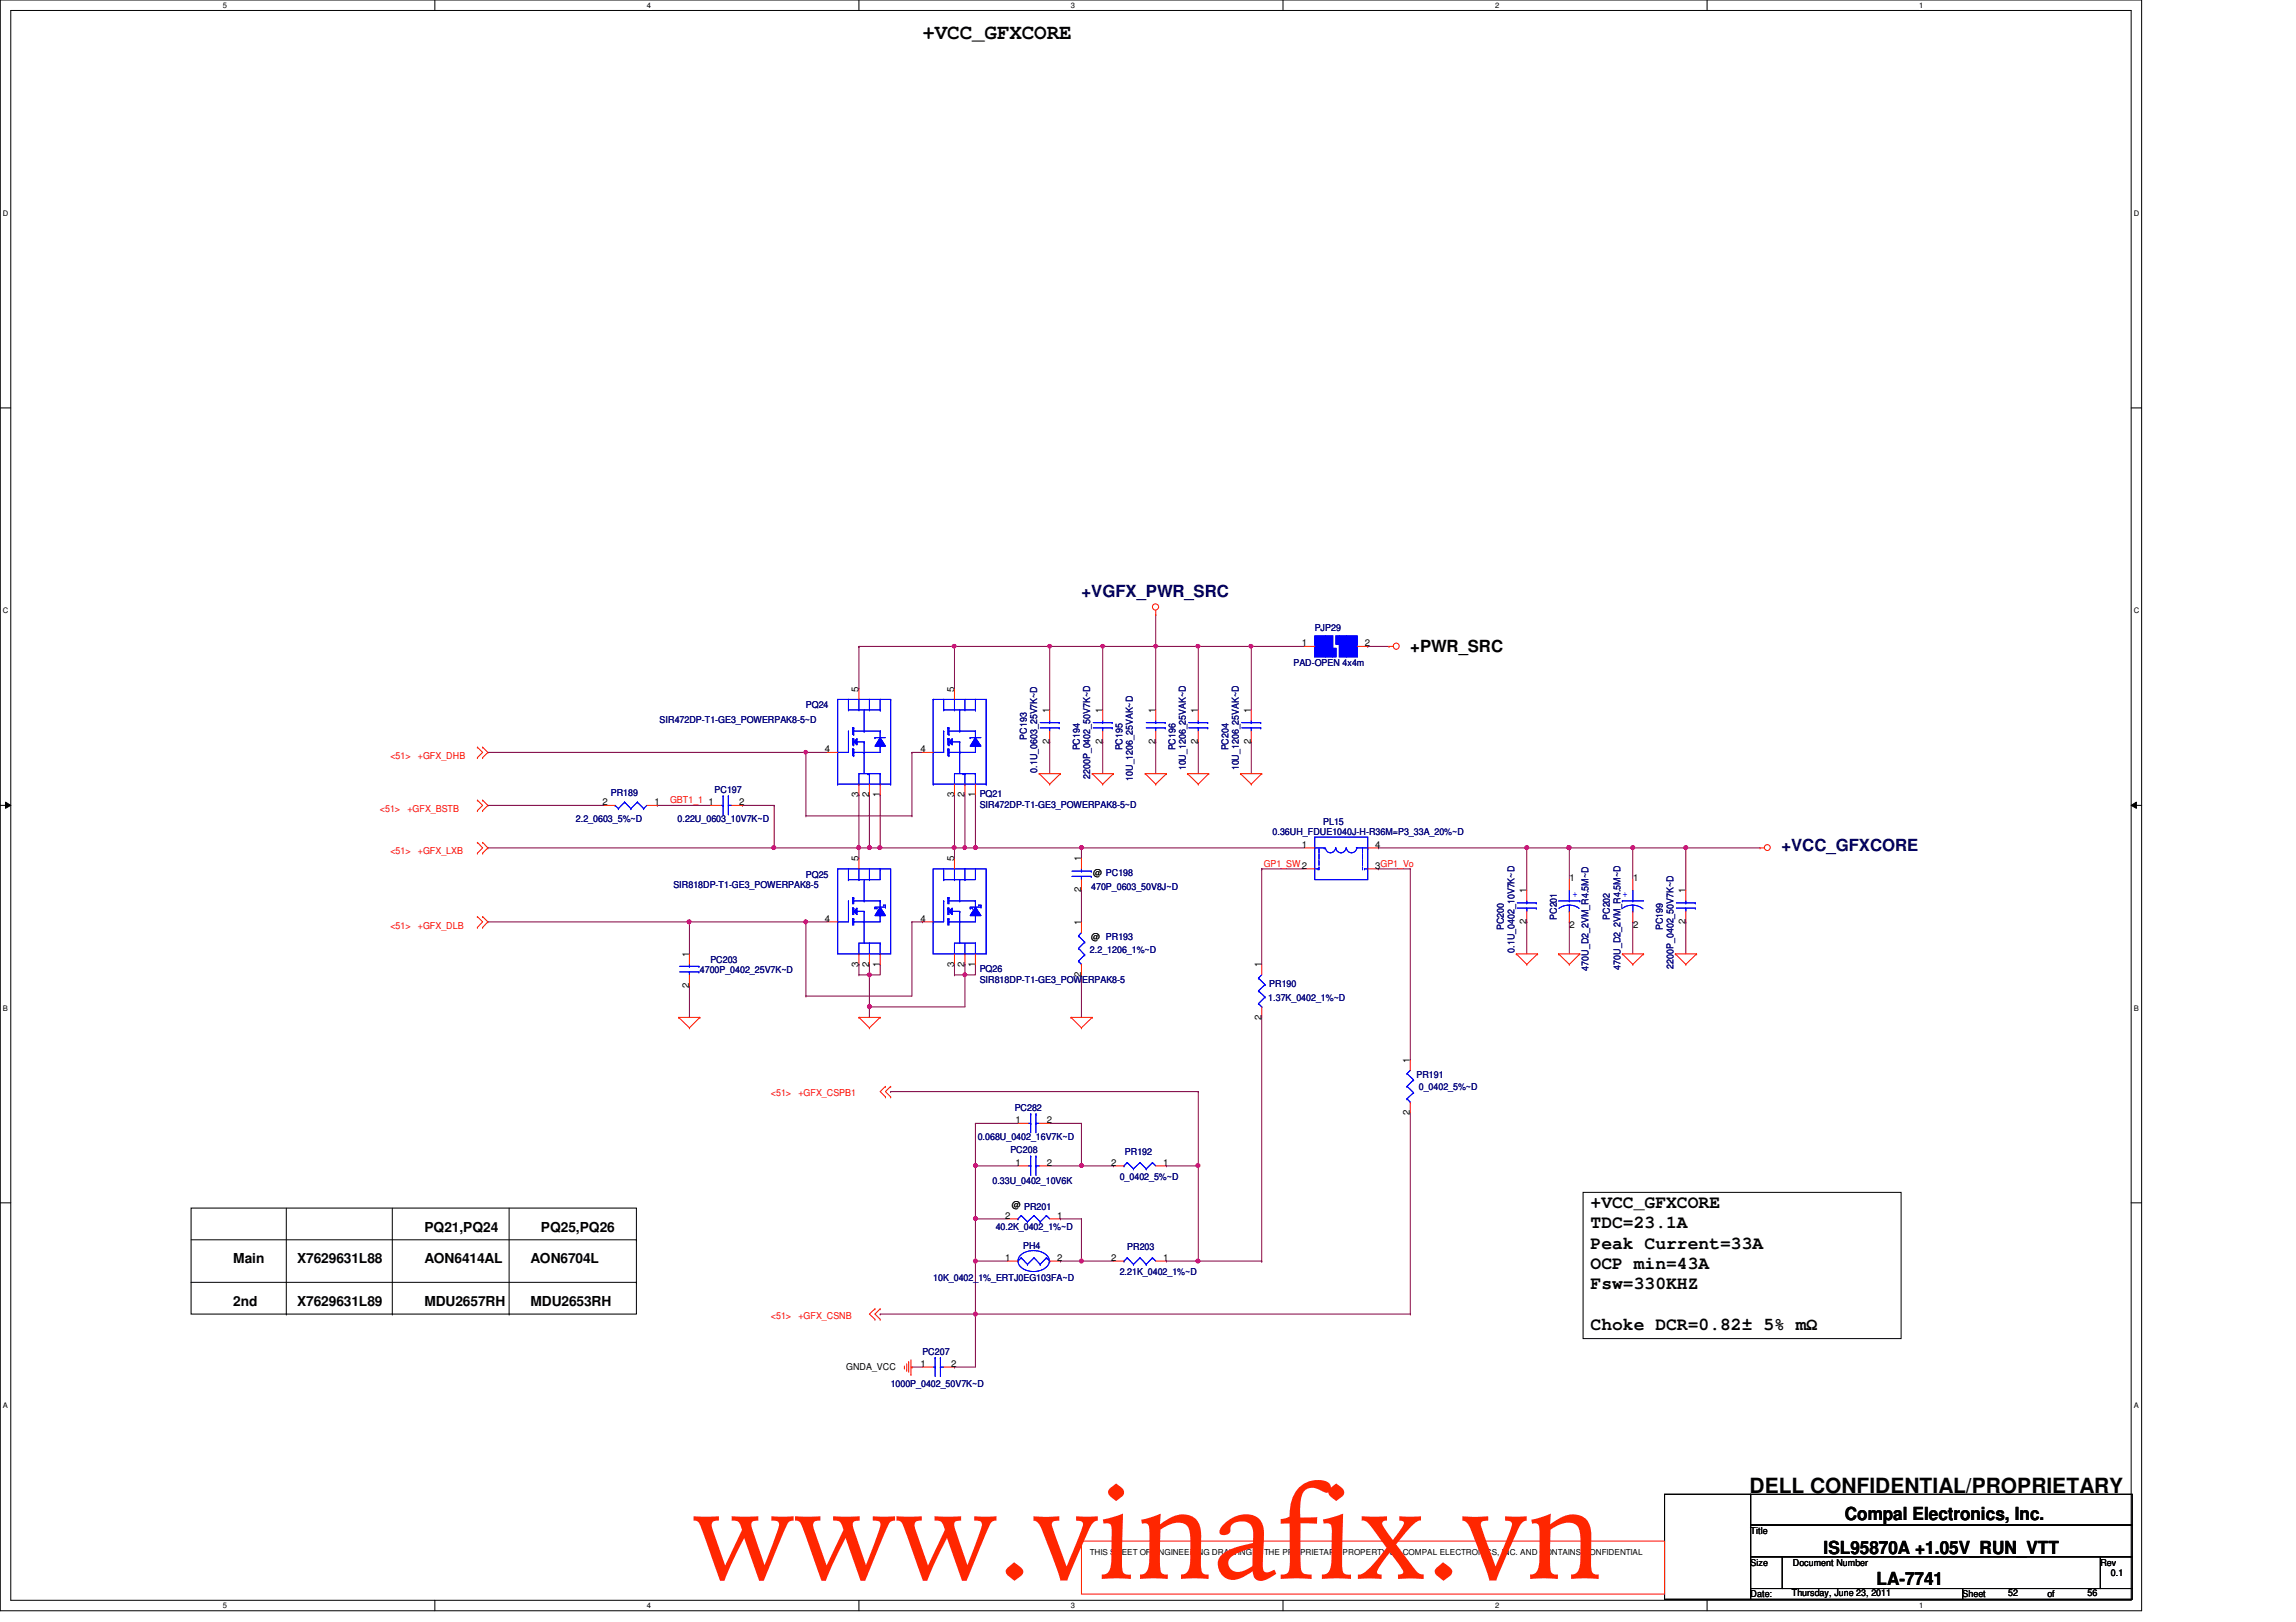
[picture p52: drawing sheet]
<svg xmlns="http://www.w3.org/2000/svg" width="297mm" height="210mm" viewBox="0 0 297 210" stroke-linecap="round" stroke-linejoin="round" font-family="sans-serif">
<defs><g id="words">
<text font-size="16.9" fill="#ff2600" x="89.6" y="204.3">www.vinafix.vn</text>
<g font-size="2.7">
<text x="119.3" y="5">+VCC_GFXCORE</text>
<text x="226.4" y="193.2">DELL CONFIDENTIAL/PROPRIETARY</text>
</g>
<g font-size="2.3">
<text x="205.8" y="156.3">+VCC_GFXCORE</text>
<text x="205.8" y="159">TDC=23.1A</text>
<text x="205.8" y="161.6">Peak Current=33A</text>
<text x="205.8" y="164.2">OCP min=43A</text>
<text x="205.8" y="166.8">Fsw=330KHZ</text>
<text x="205.8" y="172.1">Choke DCR=0.82± 5% mΩ</text>
<text x="238.7" y="196.6">Compal Electronics, Inc.</text>
<text x="235.9" y="201">ISL95870A +1.05V_RUN_VTT</text>
<text x="242.8" y="205.1">LA-7741</text>
</g>
<g font-size="2.2" fill="#000040">
<text x="139.9" y="77.3">+VGFX_PWR_SRC</text>
<text x="230.5" y="110.1">+VCC_GFXCORE</text>
</g>
<text font-size="2.2" x="182.5" y="84.3">+PWR_SRC</text>
<g font-size="1.8">
<text x="54.9" y="159.4">PQ21,PQ24</text>
<text x="70" y="159.4">PQ25,PQ26</text>
<text x="30.2" y="163.5">Main</text>
<text x="38.4" y="163.5">X7629631L88</text>
<text x="54.9" y="163.5">AON6414AL</text>
<text x="68.6" y="163.5">AON6704L</text>
<text x="30.2" y="169">2nd</text>
<text x="38.4" y="169">X7629631L89</text>
<text x="54.9" y="169">MDU2657RH</text>
<text x="68.6" y="169">MDU2653RH</text>
</g>
<g font-size="1.2">
<text x="168.4" y="83.6">1</text>
<text x="176.6" y="83.6">2</text>
<text x="111.1" y="89.5" transform="rotate(-90 111.1 89.5)">5</text>
<text x="123.4" y="89.5" transform="rotate(-90 123.4 89.5)">5</text>
<text x="135.8" y="92.3" transform="rotate(-90 135.8 92.3)">1</text>
<text x="142.6" y="92.3" transform="rotate(-90 142.6 92.3)">1</text>
<text x="149.5" y="92.3" transform="rotate(-90 149.5 92.3)">1</text>
<text x="155" y="92.3" transform="rotate(-90 155 92.3)">1</text>
<text x="161.8" y="92.3" transform="rotate(-90 161.8 92.3)">1</text>
<text x="106.7" y="97.3">4</text>
<text x="119.1" y="97.3">4</text>
<text x="135.8" y="96.3" transform="rotate(-90 135.8 96.3)">2</text>
<text x="142.6" y="96.3" transform="rotate(-90 142.6 96.3)">2</text>
<text x="149.5" y="96.3" transform="rotate(-90 149.5 96.3)">2</text>
<text x="155" y="96.3" transform="rotate(-90 155 96.3)">2</text>
<text x="161.8" y="96.3" transform="rotate(-90 161.8 96.3)">2</text>
<text x="77.9" y="104.2">2</text>
<text x="84.7" y="104.2">1</text>
<text x="91.6" y="104.2">1</text>
<text x="95.6" y="104.2">2</text>
<text x="111.1" y="103.1" transform="rotate(-90 111.1 103.1)">3</text>
<text x="112.4" y="103.1" transform="rotate(-90 112.4 103.1)">2</text>
<text x="113.8" y="103.1" transform="rotate(-90 113.8 103.1)">1</text>
<text x="123.4" y="103.1" transform="rotate(-90 123.4 103.1)">3</text>
<text x="124.8" y="103.1" transform="rotate(-90 124.8 103.1)">2</text>
<text x="126.1" y="103.1" transform="rotate(-90 126.1 103.1)">1</text>
<text x="111.1" y="111.5" transform="rotate(-90 111.1 111.5)">5</text>
<text x="123.4" y="111.5" transform="rotate(-90 123.4 111.5)">5</text>
<text x="139.9" y="111.5" transform="rotate(-90 139.9 111.5)">1</text>
<text x="141.4" y="113.3">@ PC198</text>
<text x="168.4" y="109.7">1</text>
<text x="177.9" y="112.4">3GP1_Vo</text>
<text x="177.9" y="109.7">4</text>
<text x="203.1" y="114">1</text>
<text x="211.3" y="114">1</text>
<text x="106.7" y="119.3">4</text>
<text x="119.1" y="119.3">4</text>
<text x="139.9" y="119.7" transform="rotate(-90 139.9 119.7)">1</text>
<text x="139.9" y="115.5" transform="rotate(-90 139.9 115.5)">2</text>
<text x="197.5" y="119.6" transform="rotate(-90 197.5 119.6)">2</text>
<text x="197.5" y="115.6" transform="rotate(-90 197.5 115.6)">1</text>
<text x="218.1" y="119.6" transform="rotate(-90 218.1 119.6)">2</text>
<text x="218.1" y="115.6" transform="rotate(-90 218.1 115.6)">1</text>
<text x="89.2" y="123.8" transform="rotate(-90 89.2 123.8)">1</text>
<text x="111.1" y="125.1" transform="rotate(-90 111.1 125.1)">3</text>
<text x="112.4" y="125.1" transform="rotate(-90 112.4 125.1)">2</text>
<text x="113.8" y="125.1" transform="rotate(-90 113.8 125.1)">1</text>
<text x="123.4" y="125.1" transform="rotate(-90 123.4 125.1)">3</text>
<text x="124.8" y="125.1" transform="rotate(-90 124.8 125.1)">2</text>
<text x="126.1" y="125.1" transform="rotate(-90 126.1 125.1)">1</text>
<text x="141.2" y="121.7">@ PR193</text>
<text x="163.2" y="125.2" transform="rotate(-90 163.2 125.2)">1</text>
<text x="203.1" y="120.1">2</text>
<text x="211.3" y="120.1">2</text>
<text x="89.2" y="127.8" transform="rotate(-90 89.2 127.8)">2</text>
<text x="139.9" y="126.4" transform="rotate(-90 139.9 126.4)">2</text>
<text x="163.2" y="132" transform="rotate(-90 163.2 132)">2</text>
<text x="182.4" y="137.5" transform="rotate(-90 182.4 137.5)">1</text>
<text x="131.4" y="145.3">1</text>
<text x="135.4" y="145.3">2</text>
<text x="182.4" y="144.3" transform="rotate(-90 182.4 144.3)">2</text>
<text x="131.4" y="150.8">1</text>
<text x="135.4" y="150.8">2</text>
<text x="143.8" y="150.8">2</text>
<text x="150.5" y="150.8">1</text>
<text x="130" y="157.7">2</text>
<text x="130.9" y="156.4">@ PR201</text>
<text x="136.8" y="157.7">1</text>
<text x="130" y="163.2">1</text>
<text x="136.8" y="163.2">2</text>
<text x="143.8" y="163.2">2</text>
<text x="150.5" y="163.2">1</text>
<text x="109.5" y="177.2">GNDA_VCC</text>
<text x="119.1" y="176.9">1</text>
<text x="123.1" y="176.9">2</text>
<text x="226.5" y="198.5">Title</text>
<text x="226.5" y="202.6">Size</text>
<text x="231.9" y="202.6">Document Number</text>
<text x="271.7" y="202.6">Rev</text>
<text x="226.5" y="206.7">Date:</text>
<text x="231.8" y="206.6">Thursday, June 23, 2011</text>
<text x="253.9" y="206.7">Sheet</text>
<text x="259.8" y="206.6">52</text>
<text x="264.9" y="206.7">of</text>
<text x="270.1" y="206.6">56</text>
<text x="273.1" y="204">0.1</text>
</g>
<g font-size="1.2" fill="#000080">
<text x="170.1" y="81.6">PJP29</text>
<text x="167.3" y="86.1">PAD-OPEN 4x4m</text>
<text x="85.3" y="93.6">SIR472DP-T1-GE3_POWERPAK8-5~D</text>
<text x="104.3" y="91.7">PQ24</text>
<text x="132.8" y="95.7" transform="rotate(-90 132.8 95.7)">PC193</text>
<text x="134.2" y="100" transform="rotate(-90 134.2 100)">0.1U_0603_25V7K~D</text>
<text x="139.7" y="97.1" transform="rotate(-90 139.7 97.1)">PC194</text>
<text x="141.1" y="100.8" transform="rotate(-90 141.1 100.8)">2200P_0402_50V7K~D</text>
<text x="145.2" y="97.1" transform="rotate(-90 145.2 97.1)">PC195</text>
<text x="146.6" y="101" transform="rotate(-90 146.6 101)">10U_1206_25VAK~D</text>
<text x="152.1" y="97.1" transform="rotate(-90 152.1 97.1)">PC196</text>
<text x="153.4" y="99.7" transform="rotate(-90 153.4 99.7)">10U_1206_25VAK~D</text>
<text x="158.9" y="97.1" transform="rotate(-90 158.9 97.1)">PC204</text>
<text x="160.3" y="99.7" transform="rotate(-90 160.3 99.7)">10U_1206_25VAK~D</text>
<text x="74.5" y="106.3">2.2_0603_5%~D</text>
<text x="79" y="103">PR189</text>
<text x="87.7" y="106.3">0.22U_0603_10V7K~D</text>
<text x="92.5" y="102.6">PC197</text>
<text x="126.7" y="103.2">PQ21</text>
<text x="126.7" y="104.6">SIR472DP-T1-GE3_POWERPAK8-5~D</text>
<text x="171.2" y="106.7">PL15</text>
<text x="104.3" y="113.6">PQ25</text>
<text x="164.6" y="108.1">0.36UH_FDUE1040J-H-R36M=P3_33A_20%~D</text>
<text x="87.1" y="115">SIR818DP-T1-GE3_POWERPAK8-5</text>
<text x="141.2" y="115.2">470P_0603_50V8J~D</text>
<text x="201.4" y="119" transform="rotate(-90 201.4 119)">PC201</text>
<text x="208.3" y="119" transform="rotate(-90 208.3 119)">PC202</text>
<text x="90.5" y="125.9">4700P_0402_25V7K~D</text>
<text x="91.9" y="124.6">PC203</text>
<text x="126.7" y="125.8">PQ26</text>
<text x="141" y="123.3">2.2_1206_1%~D</text>
<text x="194.6" y="120.4" transform="rotate(-90 194.6 120.4)">PC200</text>
<text x="195.9" y="123.3" transform="rotate(-90 195.9 123.3)">0.1U_0402_10V7K~D</text>
<text x="205.5" y="125.6" transform="rotate(-90 205.5 125.6)">470U_D2_2VM_R4.5M~D</text>
<text x="209.6" y="125.5" transform="rotate(-90 209.6 125.5)">470U_D2_2VM_R4.5M~D</text>
<text x="215.1" y="120.4" transform="rotate(-90 215.1 120.4)">PC199</text>
<text x="216.5" y="125.3" transform="rotate(-90 216.5 125.3)">2200P_0402_50V7K~D</text>
<text x="126.7" y="127.2">SIR818DP-T1-GE3_POWERPAK8-5</text>
<text x="164.1" y="129.5">1.37K_0402_1%~D</text>
<text x="164.2" y="127.7">PR190</text>
<text x="131.3" y="143.8">PC282</text>
<text x="183.3" y="139.5">PR191</text>
<text x="183.6" y="141">0_0402_5%~D</text>
<text x="126.5" y="147.5">0.068U_0402_16V7K~D</text>
<text x="130.7" y="149.3">PC208</text>
<text x="145.5" y="149.5">PR192</text>
<text x="128.4" y="153.2">0.33U_0402_10V6K</text>
<text x="144.9" y="152.7">0_0402_5%~D</text>
<text x="128.8" y="159.1">40.2K_0402_1%~D</text>
<text x="132.4" y="161.6">PH4</text>
<text x="145.8" y="161.8">PR203</text>
<text x="120.7" y="165.7">10K_0402_1%_ERTJ0EG103FA~D</text>
<text x="144.9" y="165">2.21K_0402_1%~D</text>
<text x="115.2" y="179.5">1000P_0402_50V7K~D</text>
<text x="119.3" y="175.3">PC207</text>
</g>
<g font-size="1.2" fill="#f00">
<text x="50.5" y="98.3">&lt;51&gt;</text>
<text x="54.1" y="98.3">+GFX_DHB</text>
<text x="49.1" y="105.1">&lt;51&gt;</text>
<text x="52.7" y="105.1">+GFX_BSTB</text>
<text x="86.7" y="104">GBT1_1</text>
<text x="50.5" y="110.6">&lt;51&gt;</text>
<text x="54.1" y="110.6">+GFX_LXB</text>
<text x="163.5" y="112.2">GP1_SW2</text>
<text x="50.5" y="120.2">&lt;51&gt;</text>
<text x="54.1" y="120.2">+GFX_DLB</text>
<text x="99.7" y="141.9">&lt;51&gt;</text>
<text x="103.3" y="141.9">+GFX_CSPB1</text>
<text x="99.7" y="170.6">&lt;51&gt;</text>
<text x="103.3" y="170.6">+GFX_CSNB</text>
</g>
<g font-size="1.2" fill="#00f">
<text x="203.5" y="116.1">+</text>
<text x="209.9" y="116.1">+</text>
</g>
<text font-size="1.1" x="141" y="201.2">THIS SHEET OF ENGINEERING DRAWING IS THE PROPRIETARY PROPERTY OF COMPAL ELECTRONICS, INC. AND CONTAINS CONFIDENTIAL</text>
<g font-size="1">
<text x="28.8" y="1">5</text>
<text x="83.7" y="1">4</text>
<text x="138.6" y="1">3</text>
<text x="193.4" y="1">2</text>
<text x="248.3" y="1">1</text>
<text x=".4" y="27.9">D</text>
<text x="276.1" y="27.9">D</text>
<text x=".4" y="79.4">C</text>
<text x="276.1" y="79.4">C</text>
<text x=".4" y="130.8">B</text>
<text x="276.1" y="130.8">B</text>
<text x=".4" y="182.2">A</text>
<text x="276.1" y="182.2">A</text>
<text x="28.8" y="208.1">5</text>
<text x="83.7" y="208.1">4</text>
<text x="138.6" y="208.1">3</text>
<text x="193.4" y="208.1">2</text>
<text x="248.3" y="208.1">1</text>
</g>
</g></defs>
<path d="M0 0h277.1v208.4h-277.1zM1.4 1.4h274.3v205.7h-274.3z" fill="none" stroke="#000" stroke-width=".13"/>
<g fill="#fff">
<path d="M28.8 .1h.6v1.1h-.6z"/>
<path d="M28.8 207.2h.6v1.1h-.6z"/>
</g>
<path d="M56.3 0v1.4M56.3 207.1v1.3" fill="none" stroke="#000" stroke-width=".13"/>
<g fill="#fff">
<path d="M83.7 .1h.5v1.1h-.5z"/>
<path d="M83.7 207.2h.5v1.1h-.5z"/>
</g>
<path d="M111.1 0v1.4M111.1 207.1v1.3" fill="none" stroke="#000" stroke-width=".13"/>
<g fill="#fff">
<path d="M138.6 .1h.5v1.1h-.5z"/>
<path d="M138.6 207.2h.5v1.1h-.5z"/>
</g>
<path d="M166 0v1.4M166 207.1v1.3" fill="none" stroke="#000" stroke-width=".13"/>
<g fill="#fff">
<path d="M193.4 .1h.6v1.1h-.6z"/>
<path d="M193.4 207.2h.6v1.1h-.6z"/>
</g>
<path d="M220.8 0v1.4M220.8 207.1v1.3" fill="none" stroke="#000" stroke-width=".13"/>
<g fill="#fff">
<path d="M248.3 .1h.5v1.1h-.5z"/>
<path d="M248.3 207.2h.5v1.1h-.5z"/>
<path d="M.4 27.1h.7v1.1h-.7z"/>
<path d="M276.1 27.1h.7v1.1h-.7z"/>
<path d="M.4 78.5h.7v1.1h-.7z"/>
<path d="M276.1 78.5h.7v1.1h-.7z"/>
</g>
<path d="M0 52.8h1.4M275.7 52.8h1.4" fill="none" stroke="#000" stroke-width=".13"/>
<g fill="#fff">
<path d="M.4 129.9h.6v1.1h-.6z"/>
<path d="M276.1 129.9h.6v1.1h-.6z"/>
</g>
<path d="M0 104.2h1.4M.7 103.8l.7 .4-.7 .4zM275.7 104.2l.7-.4v.8zM275.7 104.2h1.4" fill="none" stroke="#000" stroke-width=".13"/>
<path d="M.7 103.8l.7 .4-.7 .4zM275.7 104.2l.7-.4v.8z" fill="#000"/>
<g fill="#fff">
<path d="M.4 181.4h.6v1.1h-.6z"/>
<path d="M276.1 181.4h.6v1.1h-.6z"/>
</g>
<path d="M0 155.7h1.4M275.7 155.7h1.4" fill="none" stroke="#000" stroke-width=".13"/>
<path d="M100.2 109.7h.1M100.2 109.7h10.9M112.5 130.3h.1M112.5 130.3h12.3" fill="none" stroke="#800040" stroke-width=".13"/>
<path d="M110.9 109.5l.2-.1 .2 .1v.4h-.2h-.2z" fill-rule="evenodd" fill="#f0f"/>
<path d="M110.9 109.5l.2-.1 .2 .1v.4h-.2h-.2z" fill="none" stroke="#f0f" stroke-width=".13"/>
<circle cx="100.1" cy="109.7" r=".26" fill="#f0f"/>
<circle cx="100.1" cy="109.7" r=".26" fill="none" stroke="#f0f" stroke-width=".13"/>
<g fill="none" stroke="#800040" stroke-width=".13">
<path d="M111.1 83.7h.1M111.1 83.7v5.5M63.1 104.2h.1M63.1 109.7h.1M63.1 104.2h15.1M96.1 104.2h.1M96.1 104.2h4.1M100.2 104.2h.1M100.2 104.2v5.5h-37.1M104.3 119.3h.1M104.3 119.3h2.7M111.1 109.7h.1"/>
<path d="M111.1 109.7v1.4M118 119.3h.1M118 119.3v9.6M123.5 109.7h.1M123.5 109.7v1.4"/>
</g>
<path d="M104.1 119.1l.1-.1 .2 .2v.3h-.2h-.1z" fill-rule="evenodd" fill="#f0f"/>
<path d="M104.1 119.1l.1-.1 .2 .2v.3h-.2h-.1z" fill="none" stroke="#f0f" stroke-width=".13"/>
<path d="M113.9 109.7h.1M113.9 109.7h9.6M139.9 109.7h.1M139.9 109.7v1.4M111.1 124.8h.1M111.1 124.8v1.4M112.5 124.8h.1M112.5 124.8v1.4M113.9 124.8h.1M113.9 124.8v1.4" fill="none" stroke="#800040" stroke-width=".13"/>
<circle cx="113.8" cy="109.7" r=".26" fill="#f0f"/>
<circle cx="113.8" cy="109.7" r=".26" fill="none" stroke="#f0f" stroke-width=".13"/>
<path d="M112.5 126.2h.1M112.5 126.2h1.4" fill="none" stroke="#800040" stroke-width=".13"/>
<circle cx="112.5" cy="126.2" r=".26" fill="#f0f"/>
<circle cx="112.5" cy="126.2" r=".26" fill="none" stroke="#f0f" stroke-width=".13"/>
<path d="M111.1 102.9h.1M111.1 102.9v6.8M112.5 102.9h.1M112.5 102.9v6.8M111.1 126.2h.1M111.1 126.2h1.4M112.5 130.3h.1M112.5 130.3v1.4M123.5 124.8h.1M123.5 124.8v1.4M124.8 124.8h.1M124.8 124.8v1.4" fill="none" stroke="#800040" stroke-width=".13"/>
<circle cx="112.5" cy="130.3" r=".26" fill="#f0f"/>
<circle cx="112.5" cy="130.3" r=".26" fill="none" stroke="#f0f" stroke-width=".13"/>
<path d="M112.5 109.7h.1M112.5 109.7h1.4M126.2 124.8h.1M126.2 124.8v1.4" fill="none" stroke="#800040" stroke-width=".13"/>
<circle cx="112.5" cy="109.7" r=".26" fill="#f0f"/>
<circle cx="112.5" cy="109.7" r=".26" fill="none" stroke="#f0f" stroke-width=".13"/>
<path d="M124.8 126.2h.1M124.8 126.2v4.1" fill="none" stroke="#800040" stroke-width=".13"/>
<path d="M124.6 126l.2-.1 .2 .1v.3l-.2 .1-.2-.1z" fill-rule="evenodd" fill="#f0f"/>
<path d="M124.6 126l.2-.1 .2 .1v.3l-.2 .1-.2-.1z" fill="none" stroke="#f0f" stroke-width=".13"/>
<path d="M123.5 83.7h.1M123.5 83.7h12.3M113.9 102.9h.1M113.9 102.9v6.8M124.8 126.2h.1M124.8 126.2h1.4" fill="none" stroke="#800040" stroke-width=".13"/>
<circle cx="123.4" cy="83.6" r=".25" fill="#f0f"/>
<circle cx="123.4" cy="83.6" r=".25" fill="none" stroke="#f0f" stroke-width=".13"/>
<path d="M135.8 96h.1M135.8 83.7h.1M135.8 83.7v8.2M135.8 96v4.1M135.8 83.7h6.9M142.7 96h.1M142.7 96v4.1M149.5 96h.1M149.5 96v4.1" fill="none" stroke="#800040" stroke-width=".13"/>
<circle cx="135.8" cy="83.6" r=".25" fill="#f0f"/>
<circle cx="135.8" cy="83.6" r=".25" fill="none" stroke="#f0f" stroke-width=".13"/>
<path d="M142.7 83.7h.1M142.7 83.7v8.2" fill="none" stroke="#800040" stroke-width=".13"/>
<circle cx="142.7" cy="83.6" r=".25" fill="#f0f"/>
<circle cx="142.7" cy="83.6" r=".25" fill="none" stroke="#f0f" stroke-width=".13"/>
<path d="M149.5 83.7h.1M149.5 83.7v8.2" fill="none" stroke="#800040" stroke-width=".13"/>
<circle cx="149.5" cy="83.6" r=".25" fill="#f0f"/>
<circle cx="149.5" cy="83.6" r=".25" fill="none" stroke="#f0f" stroke-width=".13"/>
<g fill="none" stroke="#800040" stroke-width=".13">
<path d="M142.7 83.7h.1M142.7 83.7h12.3M149.5 83.7h.1M155 96h.1M155 83.7h.1M155 83.7v8.2M155 96v4.1M85 104.2h.1M85 104.2h6.9M111.1 109.7h.1M111.1 109.7h1.4M163.2 112.4h.1"/>
<path d="M163.2 112.4h5.5M178.3 112.4h.1M178.3 112.4h4.2"/>
</g>
<path d="M110.9 109.5l.2-.1 .2 .1v.4h-.2h-.2z" fill-rule="evenodd" fill="#f0f"/>
<path d="M110.9 109.5l.2-.1 .2 .1v.4h-.2h-.2z" fill="none" stroke="#f0f" stroke-width=".13"/>
<path d="M126.2 109.7h.1M126.2 109.7h13.7M139.9 115.2h.1M139.9 115.2v4.1M123.5 126.2h.1M123.5 126.2h1.3M139.9 126.2h.1M139.9 126.2v5.5" fill="none" stroke="#800040" stroke-width=".13"/>
<circle cx="139.9" cy="109.7" r=".26" fill="#f0f"/>
<circle cx="139.9" cy="109.7" r=".26" fill="none" stroke="#f0f" stroke-width=".13"/>
<circle cx="126.2" cy="109.7" r=".26" fill="#f0f"/>
<circle cx="126.2" cy="109.7" r=".26" fill="none" stroke="#f0f" stroke-width=".13"/>
<path d="M104.3 97.4h.1M104.3 97.4h2.7M89.2 119.3h.1M89.2 119.3h15.1M104.3 119.3h.1M104.3 119.3v9.6M104.3 128.9h.1M104.3 128.9h13.7" fill="none" stroke="#800040" stroke-width=".13"/>
<circle cx="89.1" cy="119.3" r=".26" fill="#f0f"/>
<circle cx="89.1" cy="119.3" r=".26" fill="none" stroke="#f0f" stroke-width=".13"/>
<g fill="none" stroke="#800040" stroke-width=".13">
<path d="M149.5 79.5h.1M149.5 79.5v4.2M161.9 83.7h.1M161.9 83.7h6.8M176.9 83.7h.1M176.9 83.7h2.8M63.1 119.3h.1M63.1 119.3h26.1M89.2 119.3h.1M89.2 119.3v4.1M163.2 112.4h.1M163.2 112.4v12.4"/>
<path d="M182.5 112.4h.1M182.5 112.4v24.8M89.2 127.6h.1M89.2 127.6v4.1"/>
</g>
<circle cx="161.8" cy="83.6" r=".25" fill="#f0f"/>
<circle cx="161.8" cy="83.6" r=".25" fill="none" stroke="#f0f" stroke-width=".13"/>
<path d="M197.5 109.7h.1M197.5 109.7v5.5M197.5 109.7h5.5M211.2 109.7h.1M211.2 109.7v4.1" fill="none" stroke="#800040" stroke-width=".13"/>
<circle cx="203" cy="109.7" r=".26" fill="#f0f"/>
<circle cx="203" cy="109.7" r=".26" fill="none" stroke="#f0f" stroke-width=".13"/>
<circle cx="197.5" cy="109.7" r=".26" fill="#f0f"/>
<circle cx="197.5" cy="109.7" r=".26" fill="none" stroke="#f0f" stroke-width=".13"/>
<path d="M203 109.7h.1M203 109.7v4.1M203 109.7h8.2" fill="none" stroke="#800040" stroke-width=".13"/>
<circle cx="203" cy="109.7" r=".26" fill="#f0f"/>
<circle cx="203" cy="109.7" r=".26" fill="none" stroke="#f0f" stroke-width=".13"/>
<path d="M197.5 119.3h.1M197.5 119.3v4.1M211.2 119.3h.1M211.2 109.7h.1M211.2 119.3v4.1M211.2 109.7h16.5M218.1 109.7h.1M218.1 119.3h.1M218.1 119.3v4.1" fill="none" stroke="#800040" stroke-width=".13"/>
<circle cx="211.2" cy="109.7" r=".26" fill="#f0f"/>
<circle cx="211.2" cy="109.7" r=".26" fill="none" stroke="#f0f" stroke-width=".13"/>
<path d="M218.1 109.7h.1M218.1 109.7v5.5" fill="none" stroke="#800040" stroke-width=".13"/>
<circle cx="218.1" cy="109.7" r=".26" fill="#f0f"/>
<circle cx="218.1" cy="109.7" r=".26" fill="none" stroke="#f0f" stroke-width=".13"/>
<path d="M203 119.3h.1M203 119.3v4.1M126.2 163.2h.1M126.2 163.2v6.9" fill="none" stroke="#800040" stroke-width=".13"/>
<circle cx="126.2" cy="170.1" r=".26" fill="#f0f"/>
<circle cx="126.2" cy="170.1" r=".26" fill="none" stroke="#f0f" stroke-width=".13"/>
<circle cx="126.2" cy="163.2" r=".26" fill="#f0f"/>
<circle cx="126.2" cy="163.2" r=".26" fill="none" stroke="#f0f" stroke-width=".13"/>
<path d="M137.2 157.7h.1M137.2 157.7h2.7M139.9 157.7h.1M139.9 157.7v5.5" fill="none" stroke="#800040" stroke-width=".13"/>
<circle cx="139.9" cy="163.2" r=".26" fill="#f0f"/>
<circle cx="139.9" cy="163.2" r=".26" fill="none" stroke="#f0f" stroke-width=".13"/>
<path d="M155 150.9h.1M155 150.9v12.3" fill="none" stroke="#800040" stroke-width=".13"/>
<circle cx="155" cy="163.2" r=".26" fill="#f0f"/>
<circle cx="155" cy="163.2" r=".26" fill="none" stroke="#f0f" stroke-width=".13"/>
<circle cx="155" cy="150.8" r=".26" fill="#f0f"/>
<circle cx="155" cy="150.8" r=".26" fill="none" stroke="#f0f" stroke-width=".13"/>
<path d="M126.2 150.9h.1M126.2 157.7h.1M126.2 150.9h5.5M126.2 157.7h4.1M126.2 150.9v6.8M137.2 163.2h.1M137.2 163.2h6.9M139.9 163.2h.1M150.9 163.2h.1M150.9 163.2h4.1" fill="none" stroke="#800040" stroke-width=".13"/>
<circle cx="126.2" cy="150.8" r=".26" fill="#f0f"/>
<circle cx="126.2" cy="150.8" r=".26" fill="none" stroke="#f0f" stroke-width=".13"/>
<g fill="none" stroke="#800040" stroke-width=".13">
<path d="M111.1 83.7h.1M111.1 83.7h12.4M123.5 83.7h.1M123.5 83.7v5.5M123.5 109.7h.1M123.5 102.9v6.8M124.8 109.7h.1M124.8 109.7h1.4M124.8 102.9v6.8M126.2 109.7h.1M126.2 102.9v6.8M139.9 109.7h.1"/>
<path d="M139.9 109.7h28.8M178.3 109.7h.1M178.3 109.7h19.2M115.2 141.3h.1M115.2 141.3h39.8"/>
</g>
<path d="M124.6 109.5l.2-.1 .2 .1v.4h-.2h-.2z" fill-rule="evenodd" fill="#f0f"/>
<path d="M124.6 109.5l.2-.1 .2 .1v.4h-.2h-.2z" fill="none" stroke="#f0f" stroke-width=".13"/>
<path d="M123.5 109.7h.1M123.5 109.7h1.3" fill="none" stroke="#800040" stroke-width=".13"/>
<circle cx="123.4" cy="109.7" r=".26" fill="#f0f"/>
<circle cx="123.4" cy="109.7" r=".26" fill="none" stroke="#f0f" stroke-width=".13"/>
<path d="M104.3 97.4h.1M104.3 97.4v8.2M118 97.4h.1M118 97.4h1.3M118 97.4v8.2M104.3 105.6h.1M104.3 105.6h13.7M118 105.6h.1" fill="none" stroke="#800040" stroke-width=".13"/>
<path d="M104.1 97.2h.3l.1 .1-.1 .2-.2 .1-.1-.1z" fill-rule="evenodd" fill="#f0f"/>
<path d="M104.1 97.2h.3l.1 .1-.1 .2-.2 .1-.1-.1z" fill="none" stroke="#f0f" stroke-width=".13"/>
<path d="M63.1 97.4h.1M63.1 97.4h41.2M163.2 131.7v31.5M135.8 150.9h4.1M139.9 150.9h.1M163.2 163.2h.1" fill="none" stroke="#800040" stroke-width=".13"/>
<circle cx="139.9" cy="150.8" r=".26" fill="#f0f"/>
<circle cx="139.9" cy="150.8" r=".26" fill="none" stroke="#f0f" stroke-width=".13"/>
<g fill="none" stroke="#800040" stroke-width=".13">
<path d="M126.2 157.7h.1M126.2 157.7v5.5M150.9 150.9h.1M150.9 150.9h4.1M182.5 144v26.1M113.9 170.1h.1M113.9 170.1h68.6M126.2 170.1h.1M126.2 163.2h.1M126.2 163.2h4.1M155 163.2h8.2M163.2 163.2h.1"/>
<path d="M182.5 170.1h.1"/>
</g>
<circle cx="126.2" cy="157.7" r=".26" fill="#f0f"/>
<circle cx="126.2" cy="157.7" r=".26" fill="none" stroke="#f0f" stroke-width=".13"/>
<g fill="none" stroke="#800040" stroke-width=".13">
<path d="M155 83.7h.1M155 83.7h6.9M161.9 96h.1M161.9 83.7h.1M161.9 83.7v8.2M161.9 96v4.1M155 141.3h.1M155 141.3v9.6M118 176.9h.1M118 176.9h1.3M123.5 176.9h.1M126.2 170.1h.1"/>
<path d="M126.2 170.1v6.8h-2.7"/>
</g>
<circle cx="155" cy="83.6" r=".25" fill="#f0f"/>
<circle cx="155" cy="83.6" r=".25" fill="none" stroke="#f0f" stroke-width=".13"/>
<g fill="none" stroke="#800040" stroke-width=".13">
<path d="M118 119.3h1.3M119.3 119.3h.1M112.5 126.2h.1M112.5 126.2v4.1M126.2 145.4h.1M126.2 150.9h.1M126.2 145.4h5.5M126.2 145.4v5.5M135.8 145.4h4.1M139.9 145.4h.1M139.9 150.9h.1M139.9 145.4v5.5"/>
<path d="M139.9 150.9h4.2M144.1 150.9h.1"/>
</g>
<g fill="none" stroke="#f00" stroke-width=".13">
<path d="M149.5 79.5h.1M149.5 79v.5M61.8 96.7h.1M61.8 98h.1M61.8 96.7l.6 .7-.6 .6M62.4 98h.1M62.4 96.7h.1M62.4 96.7l.7 .7-.7 .6M179.7 83.7h.1M179.7 83.7h.6M61.8 103.5h.1M61.8 104.9h.1"/>
<path d="M61.8 109h.1M61.8 110.4h.1M61.8 118.6h.1M61.8 103.5l.6 .7-.6 .7M61.8 109l.6 .7-.6 .7M61.8 118.6l.6 .7-.6 .7M62.4 104.9h.1M62.4 103.5h.1M62.4 110.4h.1M62.4 109h.1M62.4 118.6h.1M62.4 103.5l.7 .7-.7 .7"/>
<path d="M62.4 109l.7 .7-.7 .7M62.4 118.6l.7 .7-.7 .7M134.4 100.1h.1M134.4 100.1h2.8M134.4 100.1l1.4 1.4M135.8 101.5h.1M137.2 100.1h.1M137.2 100.1l-1.4 1.4M141.3 100.1h.1M141.3 100.1h2.8M141.3 100.1l1.4 1.4M142.7 101.5h.1"/>
<path d="M144.1 100.1h.1M144.1 100.1l-1.4 1.4M148.2 100.1h.1M148.2 100.1h2.7M148.2 100.1l1.3 1.4M149.5 101.5h.1M150.9 100.1h.1M150.9 100.1l-1.4 1.4M153.6 100.1h.1M153.6 100.1h2.8M153.6 100.1l1.4 1.4M155 101.5h.1"/>
<path d="M156.4 100.1h.1M156.4 100.1l-1.4 1.4M160.5 100.1h.1M160.5 100.1h2.7M160.5 100.1l1.4 1.4M161.9 101.5h.1M163.2 100.1h.1M163.2 100.1l-1.3 1.4M168.7 109.7h1.4M168.7 112.4h1.4M176.9 109.7h1.4M176.9 112.4h1.4"/>
<path d="M227.7 109.7h.1M227.7 109.7h.6M61.8 120h.1M62.4 120h.1M87.8 131.7h.1M87.8 131.7h2.7M87.8 131.7l1.4 1.3M89.2 133h.1M90.5 131.7h.1M90.5 131.7l-1.3 1.3M111.1 131.7h.1M111.1 131.7h2.8"/>
<path d="M111.1 131.7l1.4 1.3M112.5 133h.1M113.9 131.7h.1M113.9 131.7l-1.4 1.3M138.6 131.7h.1M138.6 131.7h2.7M138.6 131.7l1.3 1.3M139.9 133h.1M141.3 131.7h.1M141.3 131.7l-1.4 1.3M196.2 123.4h.1M196.2 123.4h2.7"/>
<path d="M196.2 123.4l1.3 1.4M197.5 124.8h.1M198.9 123.4h.1M198.9 123.4l-1.4 1.4M201.6 123.4h.1M201.6 123.4h2.8M201.6 123.4l1.4 1.4M203 124.8h.1M204.4 123.4h.1M204.4 123.4l-1.4 1.4M209.9 123.4h.1M209.9 123.4h2.7"/>
<path d="M209.9 123.4l1.3 1.4M211.2 124.8h.1M212.6 123.4h.1M212.6 123.4l-1.4 1.4M216.7 123.4h.1M216.7 123.4h2.8M216.7 123.4l1.4 1.4M218.1 124.8h.1M219.5 123.4h.1M219.5 123.4l-1.4 1.4M114.6 140.6h.1M114.6 141.9h.1"/>
<path d="M114.6 140.6l-.7 .7 .7 .6M115.2 140.6h.1M115.2 141.9h.1M115.2 140.6l-.6 .7 .6 .6M113.2 169.4h.1M113.2 170.7h.1M113.2 169.4l-.7 .7 .7 .6M113.9 169.4h.1M113.9 170.7h.1M113.9 169.4l-.7 .7 .7 .6M117 177h.1M117 176.8v.2"/>
<path d="M117.3 177.3h.1M117.3 176.5v.8M117.6 176.2h.1M117.6 176.2v1.4M117.9 177.9h.1M117.9 176v1.9M117.9 176.9h.1M118 176.9h.1M139.9 199.4h75.4v6.9h-75.4z"/>
<circle cx="149.5" cy="78.5" r=".4"/>
<circle cx="180.6" cy="83.6" r=".39"/>
<circle cx="228.6" cy="109.7" r=".38"/>
</g>
<g fill="none" stroke="#000" stroke-width=".13">
<path d="M24.7 156.3h57.6v13.8h-57.6zM37 156.3v13.8M50.8 156.3v13.8M65.9 156.3v13.8M204.8 154.3h41.2v18.9h-41.2zM24.7 165.9h57.6M24.7 160.4h57.6M37 170.1h.1M50.8 170.1h.1M65.9 170.1h.1M82.3 165.9h.1M82.3 160.4h.1"/>
<path d="M215.3 193.4h11.2v13.6h-11.2zM226.5 193.4h49.3v4h-49.3zM226.5 197.4h49.3v4.1h-49.3zM226.5 201.5h4.1v4.1h-4.1zM226.5 205.6h27.4v1.4h-27.4zM230.6 201.5h41.1v4.1h-41.1zM253.9 205.6h21.9v1.4h-21.9zM271.7 201.5h4.1v4.1h-4.1z"/>
</g>
<g fill="none" stroke="#00f" stroke-width=".13">
<path d="M170.1 108.3h6.8v5.5h-6.8zM170.1 109.7h1.2M170.2 112.4h.3M170.5 112.4h.1M170.6 110.3h.1M170.6 112.4h.1M170.6 111.1h.1M170.6 111.9h.1M170.6 109.7v.6M170.6 110.5v.6M170.6 111.3v.6M170.6 112.2v.2"/>
<path d="M171.3 109.7h.1M172.8 109.7a.66 .66 0 0 1-.6 .7 .66 .66 0 0 1-.7-.7M174.2 109.7a.66 .66 0 0 1-.7 .7 .66 .66 0 0 1-.7-.7M175.5 109.7h1.4M175.6 109.7a.68 .68 0 0 1-.7 .7 .68 .68 0 0 1-.7-.7M176.3 110.3h.1M176.3 111.1h.1M176.3 112.4h.1M176.3 111.9h.1M176.3 109.7v.6M176.3 110.5v.6M176.3 111.3v.6"/>
<path d="M176.3 112.2v.2M176.5 112.4h.1M176.5 112.4h.3M176.9 109.7h.1"/>
</g>
<path d="M126.2 95.5l.7 1.1h-1.4z" fill="#00f"/>
<path d="M126.2 95.5l.7 1.1h-1.4z" fill="none" stroke="#00f" stroke-width=".13"/>
<path d="M122.8 96l.4-.4v.8z" fill="#00f"/>
<g fill="none" stroke="#00f" stroke-width=".13">
<path d="M120.7 90.5h.1M120.7 97.4h.1M120.7 90.5h6.9M120.7 90.5v11M122.1 94.6h.1M122.1 91.9h.1M122.1 90.5v1.4M122.1 94.6v2.8h-1.4M122.1 91.9h4.1M122.6 96.9h.1M122.6 95.6h.1M122.6 94.2h.1"/>
<path d="M122.6 94.2v.8h.2M122.6 95.6v.8h.2M122.6 96.9v.9h.2M122.6 96.9h.2M122.6 95.6h.2M122.6 94.2h.2M122.8 96l.4-.4v.8zM122.8 97.8h.1M122.8 96.9h.1M122.8 96.4h.1M122.8 95.6h.1M122.8 95h.1"/>
<path d="M122.8 94.2h.1M122.8 97.4h.1M122.8 94.2v.8M122.8 95.6v.8M122.8 96.9v.9M122.8 94.6h3.4M123.2 96h.1M123.2 96h1M123.5 91.9h.1M123.5 90.5v1.4M124.2 94.6h.1M124.2 97.4h.1"/>
<path d="M124.2 96h.1M124.2 91.9v2.7M124.2 96v4.1M124.8 91.9h.1M124.8 90.5v1.4M125.5 95.5h.1M125.5 95.5h1.4M126.2 96.6h.1M126.2 94.6h.1M126.2 91.9h.1M126.2 90.5v1.4M126.2 94.6v.9"/>
<path d="M126.2 96.6v.8h-3.4M127.6 90.5h.1M127.6 90.5v11M120.7 101.5h.1M120.7 101.5h6.9M123.5 101.5h.1M124.6 100.1h.1M124.7 100.1h.1M124.8 101.5h.1M124.8 100.1h.1M124.8 100.1v1.4M126.2 100.1h.1"/>
<path d="M126.2 101.5h.1M126.2 100.1v1.4M126.2 100.1h-2.7v1.4M127.6 101.5h.1"/>
</g>
<path d="M126.2 95.5l.7 1.1h-1.4z" fill="#00f"/>
<path d="M126.2 95.5l.7 1.1h-1.4z" fill="none" stroke="#00f" stroke-width=".13"/>
<path d="M122.8 96l.4-.4v.8z" fill="#00f"/>
<g fill="none" stroke="#00f" stroke-width=".13">
<path d="M120.7 90.5h.1M120.7 97.4h.1M120.7 90.5h6.9M120.7 90.5v11M122.1 94.6h.1M122.1 91.9h.1M122.1 90.5v1.4M122.1 94.6v2.8h-1.4M122.1 91.9h4.1M122.6 96.9h.1M122.6 95.6h.1M122.6 94.2h.1"/>
<path d="M122.6 94.2v.8h.2M122.6 95.6v.8h.2M122.6 96.9v.9h.2M122.6 96.9h.2M122.6 95.6h.2M122.6 94.2h.2M122.8 96l.4-.4v.8zM122.8 97.8h.1M122.8 96.9h.1M122.8 96.4h.1M122.8 95.6h.1M122.8 95h.1"/>
<path d="M122.8 94.2h.1M122.8 97.4h.1M122.8 94.2v.8M122.8 95.6v.8M122.8 96.9v.9M122.8 94.6h3.4M123.2 96h.1M123.2 96h1M123.5 91.9h.1M123.5 90.5v1.4M124.2 94.6h.1M124.2 97.4h.1"/>
<path d="M124.2 96h.1M124.2 91.9v2.7M124.2 96v4.1M124.8 91.9h.1M124.8 90.5v1.4M125.5 95.5h.1M125.5 95.5h1.4M126.2 96.6h.1M126.2 94.6h.1M126.2 91.9h.1M126.2 90.5v1.4M126.2 94.6v.9"/>
<path d="M126.2 96.6v.8h-3.4M127.6 90.5h.1M127.6 90.5v11M120.7 101.5h.1M120.7 119.3h.1M120.7 101.5h6.9M122.1 113.8h.1M122.1 116.6h.1M122.1 112.4v1.4M122.1 116.6v2.7h-1.4M122.6 116.2h.1M122.6 118.9h.1"/>
<path d="M122.6 117.5h.1M122.6 116.2v.8M122.6 117.5v.9M122.6 118.9v.8M122.6 116.2h.2M122.6 118.9h.2M122.6 117.5h.2M122.8 116.2h.1M122.8 118.9h.1M122.8 117.5h.1M122.8 116.2v.8M122.8 117.5v.9"/>
<path d="M122.8 118.9v.8M122.8 116.6h3.4M123.2 117.9h.1M123.2 117.9h1M123.5 101.5h.1M123.5 113.8h.1M123.5 112.4v1.4M124.2 116.6h.1M124.2 119.3h.1M124.2 113.8v2.8M124.2 119.3v2.7M124.6 100.1h.1"/>
<path d="M124.7 100.1h.1M124.8 101.5h.1M124.8 100.1h.1M124.8 113.8h.1M124.8 100.1v1.4M124.8 112.4v1.4M126.2 100.1h.1M126.2 101.5h.1M126.2 116.6h.1M126.2 112.4h.1M126.2 118.5h.1M126.2 100.1v1.4"/>
<path d="M126.2 112.4v1.4h-4.1M126.2 116.6v.8M126.2 118.5v.8M126.2 100.1h-2.7v1.4M127.6 101.5h.1M123.5 123.4h.1M123.5 122v1.4M124.8 123.4h.1M124.8 122v1.4M126.2 123.4h.1M126.2 122v1.4"/>
</g>
<path d="M119.3 97.4h1.4M123.5 89.2v1.3M123.5 101.5v1.4M124.8 101.5v1.4M126.2 101.5v1.4" fill="none" stroke="#f00" stroke-width=".13"/>
<path d="M126.2 117.4l.7 1.1h-1.4z" fill="#00f"/>
<path d="M122.8 119.3h.1M122.8 119.3h3.4M126.2 117.4l.7 1.1h-1.4z" fill="none" stroke="#00f" stroke-width=".13"/>
<path d="M122.8 117.9l.4-.4v.9z" fill="#00f"/>
<g fill="none" stroke="#00f" stroke-width=".13">
<path d="M120.7 112.4h6.9v11h-6.9zM120.7 119.3h.1M122.1 113.8h.1M122.1 116.6h.1M122.1 116.6v2.7h-1.4M122.1 112.4v1.4M122.6 116.2h.1M122.6 118.9h.1M122.6 117.5h.1M122.6 117.5h.2M122.6 116.2h.2M122.6 116.2v.8"/>
<path d="M122.6 117.5v.9M122.6 118.9v.8M122.6 118.9h.2M122.8 117.9l.4-.4v.9zM122.8 116.2h.1M122.8 118.9h.1M122.8 117.5h.1M122.8 116.2v.8M122.8 117.5v.9M122.8 118.9v.8M122.8 116.6h3.4M123.2 117.9h.1"/>
<path d="M123.2 117.9h1M123.5 113.8h.1M123.5 112.4v1.4M124.2 117.9h.1M124.2 116.6h.1M124.2 119.3h.1M124.2 113.8v2.8M124.2 117.9v4.1M124.8 113.8h.1M124.8 112.4v1.4M125.5 117.5h.1M125.5 117.5h.3"/>
<path d="M125.8 117.5h.1M126.2 116.6h.1M126.2 112.4h.1M126.2 118.5h.1M126.2 112.4v1.4h-4.1M126.2 116.6v.8M126.2 118.5v.8M126.6 117.1h.1M126.6 117.1h.3M126.9 117.1h.1M126.9 117.4h.1M126.9 117.1v.3"/>
<path d="M126.9 117.4h-1.4v.1M123.5 123.4h.1M124.8 123.4h.1M124.8 122v1.4M126.2 122h.1M126.2 123.4h.1M126.2 122h-2.7v1.4M126.2 122v1.4"/>
</g>
<path d="M126.2 117.4l.7 1.1h-1.4z" fill="#00f"/>
<path d="M122.8 119.3h.1M122.8 119.3h3.4M126.2 117.4l.7 1.1h-1.4z" fill="none" stroke="#00f" stroke-width=".13"/>
<path d="M122.8 117.9l.4-.4v.9z" fill="#00f"/>
<g fill="none" stroke="#00f" stroke-width=".13">
<path d="M148.3 94.2h2.4M148.3 93.5h2.4M149.5 93.5h.1M149.5 94.2h.1M149.5 93.3v.2M149.5 94.2v.4M150.7 94.2h.1M150.7 93.5h.1M160.7 94.2h2.4M160.7 93.5h2.4M161.9 93.5h.1M161.9 94.2h.1"/>
<path d="M161.9 93.3v.2M161.9 94.2v.4M163.1 94.2h.1M163.1 93.5h.1M79.6 104.2h.1M79.6 104.2l.4 .4M80 104.6h.1M80.8 103.8h.1M80.8 103.8l.8 .8M80.8 103.8l-.8 .8M81.6 104.6h.1M82.5 103.8h.1"/>
<path d="M82.5 103.8l.8 .8M82.5 103.8l-.9 .8M83.3 104.6h.1M83.7 104.2l-.4 .4M93.3 104.2h.3M93.6 104.2h.1M93.6 103h.1M93.6 103v2.5M94.2 103h.1M94.2 104.2h.1M94.2 104.2h.5M94.2 103v2.5"/>
<path d="M120.7 112.4h6.9v11h-6.9zM122.8 117.9l.4-.4v.9zM124.2 117.9h.1M124.2 117.9v1.4M125.5 117.5h.1M125.5 117.5h.3M125.8 117.5h.1M126.6 117.1h.1M126.6 117.1h.3M126.9 117.1h.1M126.9 117.4h.1M126.9 117.1v.3"/>
<path d="M126.9 117.4h-1.4v.1M196.3 117.5h2.5M196.3 116.8h2.5M197.5 116.8h.1M197.5 117.5h.1M197.5 116.6v.2M197.5 117.5v.4M198.8 117.5h.1M198.8 116.8h.1M201.6 116.6h2.8M203 116.6h.1M203 117.1a1.92 1.92 0 0 1 1.3 .5"/>
<path d="M203 117.1a2.12 2.12 0 0 0-1.3 .5M203 117.9h.1M203 115.2v1.4M203 117.1v.8M204.4 116.6h.1M87.9 125.8h2.5M87.9 125.1h2.5M89.2 125.1h.1M89.2 125.8h.1M89.2 124.8v.3M89.2 125.8v.4M90.4 125.8h.1"/>
<path d="M90.4 125.1h.1M123.5 122h2.7M126.2 122h.1M182 138.9h.1M182 138.9l.9 .8M182.5 138.5l-.5 .4M182.9 139.7h.1M182.9 139.7l-.9 .9M133 150.9h.3M133 145.4h.3M133.3 150.9h.1M133.3 149.6h.1"/>
<path d="M133.3 145.4h.1M133.3 144.1h.1M133.3 144.1v2.5M133.3 149.6v2.5M134 149.6h.1M134 150.9h.1M134 144.1h.1M134 145.4h.1M134 150.9h.4M134 144.1v2.5M134 149.6v2.5M134 145.4h.4"/>
<path d="M145.4 150.9h.1M145.8 150.5h.1M145.8 150.5l.8 .8M145.8 150.5l-.4 .4M146.6 151.3h.1M147.5 150.5h.1M147.5 150.5l.8 .8M147.5 150.5l-.9 .8M148.3 151.3h.1M149.1 150.5h.1M149.1 150.5l.4 .4M149.1 150.5l-.8 .8"/>
<path d="M182 140.6h.1M182 142.2h.1M182 140.6l.9 .8M182 142.2l.5 .4M182.5 142.6h.1M182.9 141.4h.1M182.9 141.4l-.9 .8M132 162.5a2.65 2.65 0 0 1 3.5 0 1.14 1.14 0 0 1-.8 1.9 2.44 2.44 0 0 1-2.9-.9l-.1-.3 .1-.4zM132.1 162.8h.1M132.1 162.8l-.4 .4M132.1 162.8l.8 .8M132.9 163.6h.1"/>
<path d="M133.8 162.8h.1M133.8 162.8l-.9 .8M133.8 162.8l.8 .8M134.6 163.6h.1M135.4 162.8h.1M135.4 162.8l-.8 .8M135.4 162.8l.4 .4M135.8 163.2h.1M145.4 163.2h.1M145.8 162.8h.1M145.8 162.8l.8 .8M145.8 162.8l-.4 .4"/>
<path d="M146.6 163.6h.1M147.5 162.8h.1M147.5 162.8l.8 .8M147.5 162.8l-.9 .8M148.3 163.6h.1M149.1 162.8h.1M149.1 162.8l.4 .4M149.1 162.8l-.8 .8"/>
</g>
<g fill="none" stroke="#f00" stroke-width=".13">
<path d="M149.5 91.9v1.4M149.5 94.6v1.4M161.9 91.9v1.4M161.9 94.6v1.4M78.2 104.2h1.4M83.7 104.2h1.3M91.9 104.2h1.4M94.7 104.2h1.4M119.3 119.3h1.4M123.5 111.1v1.3M197.5 115.2v1.4M197.5 117.9v1.4"/>
<path d="M203 113.8v1.4M203 117.9v1.4M89.2 123.4v1.4M89.2 126.2v1.4M123.5 123.4v1.4M124.8 123.4v1.4M126.2 123.4v1.4M182.5 137.2v1.3M131.7 150.9h1.3M131.7 145.4h1.3M134.4 150.9h1.4M134.4 145.4h1.4"/>
<path d="M144.1 150.9h1.3M149.5 150.9h1.4M182.5 142.6v1.4M130.3 163.2h1.4M135.8 163.2h1.4M144.1 163.2h1.3M149.5 163.2h1.4"/>
</g>
<path d="M170.1 82.3h1.4v2.7h-1.4z" fill-rule="evenodd" fill="#00f"/>
<path d="M170.1 82.3h1.4v2.7h-1.4z" fill="none" stroke="#00f" stroke-width=".13"/>
<path d="M174.2 82.3h1.4v2.7h-1.4z" fill-rule="evenodd" fill="#00f"/>
<path d="M174.2 82.3h1.4v2.7h-1.4z" fill="none" stroke="#00f" stroke-width=".13"/>
<path d="M171.5 82.3h.9v2.7h-.9z" fill-rule="evenodd" fill="#00f"/>
<path d="M171.5 82.3h.9v2.7h-.9z" fill="none" stroke="#00f" stroke-width=".13"/>
<path d="M172.4 83.9h.4v1.1h-.4z" fill-rule="evenodd" fill="#00f"/>
<path d="M172.4 83.9h.4v1.1h-.4z" fill="none" stroke="#00f" stroke-width=".13"/>
<path d="M172.8 82.3h.5v1.1h-.5z" fill-rule="evenodd" fill="#00f"/>
<path d="M172.8 82.3h.5v1.1h-.5z" fill="none" stroke="#00f" stroke-width=".13"/>
<path d="M173.3 82.3h.9v2.7h-.9z" fill-rule="evenodd" fill="#00f"/>
<path d="M173.3 82.3h.9v2.7h-.9z" fill="none" stroke="#00f" stroke-width=".13"/>
<path d="M170.1 82.3h1.4v2.7h-1.4z" fill-rule="evenodd" fill="#00f"/>
<path d="M170.1 82.3h1.4v2.7h-1.4z" fill="none" stroke="#00f" stroke-width=".13"/>
<path d="M174.2 82.3h1.4v2.7h-1.4z" fill-rule="evenodd" fill="#00f"/>
<path d="M174.2 82.3h1.4v2.7h-1.4z" fill="none" stroke="#00f" stroke-width=".13"/>
<path d="M171.5 82.3h.9v2.7h-.9z" fill-rule="evenodd" fill="#00f"/>
<path d="M171.5 82.3h.9v2.7h-.9z" fill="none" stroke="#00f" stroke-width=".13"/>
<path d="M172.4 83.9h.4v1.1h-.4z" fill-rule="evenodd" fill="#00f"/>
<path d="M172.4 83.9h.4v1.1h-.4z" fill="none" stroke="#00f" stroke-width=".13"/>
<path d="M172.8 82.3h.5v1.1h-.5z" fill-rule="evenodd" fill="#00f"/>
<path d="M172.8 82.3h.5v1.1h-.5z" fill="none" stroke="#00f" stroke-width=".13"/>
<path d="M173.3 82.3h.9v2.7h-.9z" fill-rule="evenodd" fill="#00f"/>
<g fill="none" stroke="#00f" stroke-width=".13">
<path d="M134.6 94.2h2.4M134.6 93.5h2.4M135.8 93.5h.1M135.8 94.2h.1M135.8 93.3v.2M135.8 94.2v.4M137 94.2h.1M137 93.5h.1M153.8 94.2h2.4M153.8 93.5h2.4M155 93.5h.1M155 94.2h.1"/>
<path d="M155 93.3v.2M155 94.2v.4M156.2 94.2h.1M156.2 93.5h.1M173.3 82.3h.9v2.7h-.9zM108.4 119.3h.1M109.8 113.8h.1M109.8 116.6h.1M109.8 116.6v2.7h-1.4M109.8 112.4v1.4M110.3 116.2h.1M110.3 118.9h.1"/>
<path d="M110.3 117.5h.1M110.3 116.2v.8M110.3 117.5v.9M110.3 118.9v.8M110.4 116.2h.1M110.4 118.9h.1M110.4 117.5h.1M110.4 116.6h3.5M110.4 116.2v.8M110.4 117.5v.9M110.4 118.9v.8M110.9 117.9h.1"/>
<path d="M110.9 117.9h.9M111.1 113.8h.1M111.1 112.4v1.4M111.8 116.6h.1M111.8 119.3h.1M111.8 113.8v2.8M111.8 119.3v2.7M112.5 113.8h.1M112.5 112.4v1.4M113.9 116.6h.1M113.9 112.4h.1M113.9 118.5h.1"/>
<path d="M113.9 112.4v1.4h-4.1M113.9 116.6v.8M113.9 118.5v.8M209.9 116.6h.1M209.9 116.6h2.7M211.2 116.6h.1M211.2 117.1a2.12 2.12 0 0 0-1.3 .5M211.2 117.1a2.16 2.16 0 0 1 1.4 .5M211.2 117.9h.1M211.2 115.2v1.4M211.2 117.1v.8M216.9 117.5h2.4"/>
<path d="M216.9 116.8h2.4M218.1 116.8h.1M218.1 117.5h.1M218.1 116.6v.2M218.1 117.5v.4M219.3 117.5h.1M219.3 116.8h.1M111.1 123.4h.1M111.1 122v1.4M112.5 123.4h.1M112.5 122v1.4M113.9 123.4h.1"/>
<path d="M113.9 122v1.4"/>
</g>
<path d="M135.8 91.9v1.4M135.8 94.6v1.4M155 91.9v1.4M155 94.6v1.4M168.7 83.7h1.4M175.6 83.7h1.3M211.2 113.8v1.4M211.2 117.9v1.4M218.1 115.2v1.4M218.1 117.9v1.4" fill="none" stroke="#f00" stroke-width=".13"/>
<path d="M113.9 117.4l.7 1.1h-1.4z" fill="#00f"/>
<path d="M110.4 119.3h.1M110.4 119.3h3.5M113.9 117.4l.7 1.1h-1.4z" fill="none" stroke="#00f" stroke-width=".13"/>
<path d="M110.9 117.5v.9l-.5-.5z" fill="#00f"/>
<g fill="none" stroke="#00f" stroke-width=".13">
<path d="M108.4 112.4h6.8v11h-6.8zM108.4 119.3h.1M109.8 113.8h.1M109.8 116.6h.1M109.8 116.6v2.7h-1.4M109.8 112.4v1.4M110.3 116.2h.1M110.3 118.9h.1M110.3 117.5h.1M110.3 116.2v.8M110.3 117.5v.9M110.3 118.9v.8"/>
<path d="M110.4 117.9l.5-.4v.9zM110.4 116.2h.1M110.4 118.9h.1M110.4 117.5h.1M110.4 116.2v.8M110.4 117.5v.9M110.4 118.9v.8M110.4 116.6h3.5M110.9 117.9h.1M110.9 117.9h.9M111.1 113.8h.1M111.1 112.4v1.4"/>
<path d="M111.8 117.9h.1M111.8 116.6h.1M111.8 119.3h.1M111.8 113.8v2.8M111.8 117.9v4.1M112.5 113.8h.1M112.5 112.4v1.4M113.2 117.5h.1M113.2 117.5h.2M113.4 117.5h.1M113.9 116.6h.1M113.9 112.4h.1"/>
<path d="M113.9 118.5h.1M113.9 112.4v1.4h-4.1M113.9 116.6v.8M113.9 118.5v.8M114.3 117.1h.1M114.3 117.1h.3M114.6 117.1h.1M114.6 117.4h.1M114.6 117.1v.3M114.6 117.4h-1.4v.1M111.1 123.4h.1M112.5 123.4h.1"/>
<path d="M112.5 122v1.4M113.9 122h.1M113.9 123.4h.1M113.9 122h-2.8v1.4M113.9 122v1.4"/>
</g>
<path d="M113.9 117.4l.7 1.1h-1.4z" fill="#00f"/>
<path d="M110.4 119.3h.1M110.4 119.3h3.5M113.9 117.4l.7 1.1h-1.4z" fill="none" stroke="#00f" stroke-width=".13"/>
<path d="M110.9 117.5v.9l-.5-.5z" fill="#00f"/>
<g fill="none" stroke="#00f" stroke-width=".13">
<path d="M108.4 112.4h6.8v11h-6.8zM110.4 117.9l.5-.4v.9zM111.8 117.9h.1M111.8 117.9v1.4M113.2 117.5h.1M113.2 117.5h.2M113.4 117.5h.1M114.3 117.1h.1M114.3 117.1h.3M114.6 117.1h.1M114.6 117.4h.1M114.6 117.1v.3"/>
<path d="M114.6 117.4h-1.4v.1M111.1 122h2.8M113.9 122h.1M162.8 126.6h.1M162.8 128.2h.1M162.8 129.9h.1M162.8 126.6l.9 .8M162.8 128.2l.9 .8M162.8 129.9l.4 .4M163.2 130.3h.1M163.2 126.2l-.4 .4M163.7 127.4h.1"/>
<path d="M163.7 129h.1M163.7 127.4l-.9 .8M163.7 129l-.9 .9M131.7 157.7h.1M132.1 157.3h.1M132.1 157.3l.8 .8M132.1 157.3l-.4 .4M132.9 158.1h.1M133.8 157.3h.1M133.8 157.3l.8 .8M133.8 157.3l-.9 .8M134.6 158.1h.1"/>
<path d="M135.4 157.3h.1M135.4 157.3l-.8 .8M135.4 157.3l.4 .4"/>
</g>
<path d="M107 119.3h1.4M111.1 111.1v1.3M111.1 123.4v1.4M112.5 123.4v1.4M113.9 123.4v1.4M163.2 124.8v1.4M163.2 130.3v1.4M130.3 157.7h1.4M135.8 157.7h1.4" fill="none" stroke="#f00" stroke-width=".13"/>
<path d="M113.9 95.5l.7 1.1h-1.4z" fill="#00f"/>
<path d="M113.9 95.5l.7 1.1h-1.4z" fill="none" stroke="#00f" stroke-width=".13"/>
<path d="M110.9 95.6v.8l-.5-.4z" fill="#00f"/>
<g fill="none" stroke="#00f" stroke-width=".13">
<path d="M108.4 90.5h.1M108.4 97.4h.1M108.4 90.5h6.8M108.4 90.5v11M109.8 94.6h.1M109.8 91.9h.1M109.8 90.5v1.4M109.8 94.6v2.8h-1.4M109.8 91.9h4.1M110.3 96.9h.1M110.3 95.6h.1M110.3 94.2h.1"/>
<path d="M110.3 94.2v.8h.1M110.3 95.6v.8h.1M110.3 96.9v.9h.1M110.4 96l.5-.4v.8zM110.4 97.8h.1M110.4 96.9h.1M110.4 96.4h.1M110.4 95.6h.1M110.4 95h.1M110.4 94.2h.1M110.4 97.4h.1M110.4 94.2v.8"/>
<path d="M110.4 95.6v.8M110.4 96.9v.9M110.4 94.6h3.5M110.9 96h.1M110.9 96h.9M111.1 91.9h.1M111.1 90.5v1.4M111.8 94.6h.1M111.8 97.4h.1M111.8 96h.1M111.8 91.9v2.7M111.8 96v4.1"/>
<path d="M112.5 91.9h.1M112.5 90.5v1.4M113.2 95.5h.1M113.2 95.5h1.4M113.9 96.6h.1M113.9 94.6h.1M113.9 91.9h.1M113.9 90.5v1.4M113.9 94.6v.9M113.9 96.6v.8h-3.5M115.2 90.5h.1M115.2 90.5v11"/>
<path d="M108.4 101.5h.1M108.4 101.5h6.8M111.1 101.5h.1M112.2 100.1h.1M112.3 100.1h.1M112.5 101.5h.1M112.5 100.1h.1M112.5 100.1v1.4M113.9 100.1h.1M113.9 101.5h.1M113.9 100.1v1.4M113.9 100.1h-2.8v1.4"/>
<path d="M115.2 101.5h.1"/>
</g>
<path d="M113.9 95.5l.7 1.1h-1.4z" fill="#00f"/>
<path d="M113.9 95.5l.7 1.1h-1.4z" fill="none" stroke="#00f" stroke-width=".13"/>
<path d="M110.9 95.6v.8l-.5-.4z" fill="#00f"/>
<g fill="none" stroke="#00f" stroke-width=".13">
<path d="M108.4 90.5h.1M108.4 97.4h.1M108.4 90.5h6.8M108.4 90.5v11M109.8 94.6h.1M109.8 91.9h.1M109.8 90.5v1.4M109.8 94.6v2.8h-1.4M109.8 91.9h4.1M110.3 96.9h.1M110.3 95.6h.1M110.3 94.2h.1"/>
<path d="M110.3 94.2v.8h.1M110.3 95.6v.8h.1M110.3 96.9v.9h.1M110.4 96l.5-.4v.8zM110.4 97.8h.1M110.4 96.9h.1M110.4 96.4h.1M110.4 95.6h.1M110.4 95h.1M110.4 94.2h.1M110.4 97.4h.1M110.4 94.2v.8"/>
<path d="M110.4 95.6v.8M110.4 96.9v.9M110.4 94.6h3.5M110.9 96h.1M110.9 96h.9M111.1 91.9h.1M111.1 90.5v1.4M111.8 94.6h.1M111.8 97.4h.1M111.8 96h.1M111.8 91.9v2.7M111.8 96v4.1"/>
<path d="M112.5 91.9h.1M112.5 90.5v1.4M113.2 95.5h.1M113.2 95.5h1.4M113.9 96.6h.1M113.9 94.6h.1M113.9 91.9h.1M113.9 90.5v1.4M113.9 94.6v.9M113.9 96.6v.8h-3.5M115.2 90.5h.1M115.2 90.5v11"/>
<path d="M141.4 94.2h2.5M141.4 93.5h2.5M142.7 93.5h.1M142.7 94.2h.1M142.7 93.3v.2M142.7 94.2v.4M143.9 94.2h.1M143.9 93.5h.1M108.4 101.5h.1M108.4 101.5h6.8M111.1 101.5h.1M112.2 100.1h.1"/>
<path d="M112.3 100.1h.1M112.5 101.5h.1M112.5 100.1h.1M112.5 100.1v1.4M113.9 100.1h.1M113.9 101.5h.1M113.9 100.1v1.4M113.9 100.1h-2.8v1.4M115.2 101.5h.1M138.7 113.4h2.5M138.7 112.7h2.5M139.9 112.7h.1"/>
<path d="M139.9 113.4h.1M139.9 112.4v.3M139.9 113.4v.4M141.2 113.4h.1M141.2 112.7h.1M139.5 121.1h.1M139.5 122.7h.1M139.5 124.4h.1M139.5 121.1l.8 .8M139.5 122.7l.8 .9M139.5 124.4l.4 .4M139.9 124.8h.1"/>
<path d="M139.9 120.7l-.4 .4M140.3 121.9h.1M140.3 123.6h.1M140.3 121.9l-.8 .8M140.3 123.6l-.8 .8M120.7 176.9h.3M121 176.9h.1M121 175.7h.1M121 175.7v2.4M121.7 175.7h.1M121.7 176.9h.1M121.7 176.9h.4"/>
<path d="M121.7 175.7v2.4"/>
</g>
<g fill="none" stroke="#f00" stroke-width=".13">
<path d="M107 97.4h1.4M111.1 89.2v1.3M142.7 91.9v1.4M142.7 94.6v1.4M111.1 101.5v1.4M112.5 101.5v1.4M113.9 101.5v1.4M139.9 111.1v1.3M139.9 113.8v1.4M139.9 119.3v1.4M139.9 124.8v1.4M119.3 176.9h1.4"/>
<path d="M122.1 176.9h1.4"/>
</g>
<path d="M110.9 109.5l.2-.1 .2 .1v.4h-.2h-.2z" fill-rule="evenodd" fill="#f0f"/>
<path d="M110.9 109.5l.2-.1 .2 .1v.4h-.2h-.2z" fill="none" stroke="#f0f" stroke-width=".13"/>
<circle cx="100.1" cy="109.7" r=".26" fill="#f0f"/>
<circle cx="100.1" cy="109.7" r=".26" fill="none" stroke="#f0f" stroke-width=".13"/>
<path d="M104.1 119.1l.1-.1 .2 .2v.3h-.2h-.1z" fill-rule="evenodd" fill="#f0f"/>
<path d="M104.1 119.1l.1-.1 .2 .2v.3h-.2h-.1z" fill="none" stroke="#f0f" stroke-width=".13"/>
<circle cx="113.8" cy="109.7" r=".26" fill="#f0f"/>
<circle cx="113.8" cy="109.7" r=".26" fill="none" stroke="#f0f" stroke-width=".13"/>
<circle cx="112.5" cy="126.2" r=".26" fill="#f0f"/>
<circle cx="112.5" cy="126.2" r=".26" fill="none" stroke="#f0f" stroke-width=".13"/>
<circle cx="112.5" cy="130.3" r=".26" fill="#f0f"/>
<circle cx="112.5" cy="130.3" r=".26" fill="none" stroke="#f0f" stroke-width=".13"/>
<circle cx="112.5" cy="109.7" r=".26" fill="#f0f"/>
<circle cx="112.5" cy="109.7" r=".26" fill="none" stroke="#f0f" stroke-width=".13"/>
<path d="M124.6 126l.2-.1 .2 .1v.3l-.2 .1-.2-.1z" fill-rule="evenodd" fill="#f0f"/>
<path d="M124.6 126l.2-.1 .2 .1v.3l-.2 .1-.2-.1z" fill="none" stroke="#f0f" stroke-width=".13"/>
<circle cx="123.4" cy="83.6" r=".25" fill="#f0f"/>
<circle cx="123.4" cy="83.6" r=".25" fill="none" stroke="#f0f" stroke-width=".13"/>
<circle cx="135.8" cy="83.6" r=".25" fill="#f0f"/>
<circle cx="135.8" cy="83.6" r=".25" fill="none" stroke="#f0f" stroke-width=".13"/>
<circle cx="142.7" cy="83.6" r=".25" fill="#f0f"/>
<circle cx="142.7" cy="83.6" r=".25" fill="none" stroke="#f0f" stroke-width=".13"/>
<circle cx="149.5" cy="83.6" r=".25" fill="#f0f"/>
<circle cx="149.5" cy="83.6" r=".25" fill="none" stroke="#f0f" stroke-width=".13"/>
<path d="M110.9 109.5l.2-.1 .2 .1v.4h-.2h-.2z" fill-rule="evenodd" fill="#f0f"/>
<path d="M110.9 109.5l.2-.1 .2 .1v.4h-.2h-.2z" fill="none" stroke="#f0f" stroke-width=".13"/>
<circle cx="139.9" cy="109.7" r=".26" fill="#f0f"/>
<circle cx="139.9" cy="109.7" r=".26" fill="none" stroke="#f0f" stroke-width=".13"/>
<circle cx="126.2" cy="109.7" r=".26" fill="#f0f"/>
<circle cx="126.2" cy="109.7" r=".26" fill="none" stroke="#f0f" stroke-width=".13"/>
<circle cx="89.1" cy="119.3" r=".26" fill="#f0f"/>
<circle cx="89.1" cy="119.3" r=".26" fill="none" stroke="#f0f" stroke-width=".13"/>
<circle cx="161.8" cy="83.6" r=".25" fill="#f0f"/>
<circle cx="161.8" cy="83.6" r=".25" fill="none" stroke="#f0f" stroke-width=".13"/>
<circle cx="203" cy="109.7" r=".26" fill="#f0f"/>
<circle cx="203" cy="109.7" r=".26" fill="none" stroke="#f0f" stroke-width=".13"/>
<circle cx="197.5" cy="109.7" r=".26" fill="#f0f"/>
<circle cx="197.5" cy="109.7" r=".26" fill="none" stroke="#f0f" stroke-width=".13"/>
<circle cx="203" cy="109.7" r=".26" fill="#f0f"/>
<circle cx="203" cy="109.7" r=".26" fill="none" stroke="#f0f" stroke-width=".13"/>
<circle cx="211.2" cy="109.7" r=".26" fill="#f0f"/>
<circle cx="211.2" cy="109.7" r=".26" fill="none" stroke="#f0f" stroke-width=".13"/>
<circle cx="218.1" cy="109.7" r=".26" fill="#f0f"/>
<circle cx="218.1" cy="109.7" r=".26" fill="none" stroke="#f0f" stroke-width=".13"/>
<circle cx="126.2" cy="170.1" r=".26" fill="#f0f"/>
<circle cx="126.2" cy="170.1" r=".26" fill="none" stroke="#f0f" stroke-width=".13"/>
<circle cx="126.2" cy="163.2" r=".26" fill="#f0f"/>
<circle cx="126.2" cy="163.2" r=".26" fill="none" stroke="#f0f" stroke-width=".13"/>
<circle cx="139.9" cy="163.2" r=".26" fill="#f0f"/>
<circle cx="139.9" cy="163.2" r=".26" fill="none" stroke="#f0f" stroke-width=".13"/>
<circle cx="155" cy="163.2" r=".26" fill="#f0f"/>
<circle cx="155" cy="163.2" r=".26" fill="none" stroke="#f0f" stroke-width=".13"/>
<circle cx="155" cy="150.8" r=".26" fill="#f0f"/>
<circle cx="155" cy="150.8" r=".26" fill="none" stroke="#f0f" stroke-width=".13"/>
<circle cx="126.2" cy="150.8" r=".26" fill="#f0f"/>
<circle cx="126.2" cy="150.8" r=".26" fill="none" stroke="#f0f" stroke-width=".13"/>
<path d="M124.6 109.5l.2-.1 .2 .1v.4h-.2h-.2z" fill-rule="evenodd" fill="#f0f"/>
<path d="M124.6 109.5l.2-.1 .2 .1v.4h-.2h-.2z" fill="none" stroke="#f0f" stroke-width=".13"/>
<circle cx="123.4" cy="109.7" r=".26" fill="#f0f"/>
<circle cx="123.4" cy="109.7" r=".26" fill="none" stroke="#f0f" stroke-width=".13"/>
<path d="M104.1 97.2h.3l.1 .1-.1 .2-.2 .1-.1-.1z" fill-rule="evenodd" fill="#f0f"/>
<path d="M104.1 97.2h.3l.1 .1-.1 .2-.2 .1-.1-.1z" fill="none" stroke="#f0f" stroke-width=".13"/>
<circle cx="139.9" cy="150.8" r=".26" fill="#f0f"/>
<circle cx="139.9" cy="150.8" r=".26" fill="none" stroke="#f0f" stroke-width=".13"/>
<circle cx="126.2" cy="157.7" r=".26" fill="#f0f"/>
<circle cx="126.2" cy="157.7" r=".26" fill="none" stroke="#f0f" stroke-width=".13"/>
<circle cx="155" cy="83.6" r=".25" fill="#f0f"/>
<circle cx="155" cy="83.6" r=".25" fill="none" stroke="#f0f" stroke-width=".13"/>
<use href="#words"/>
</svg>
